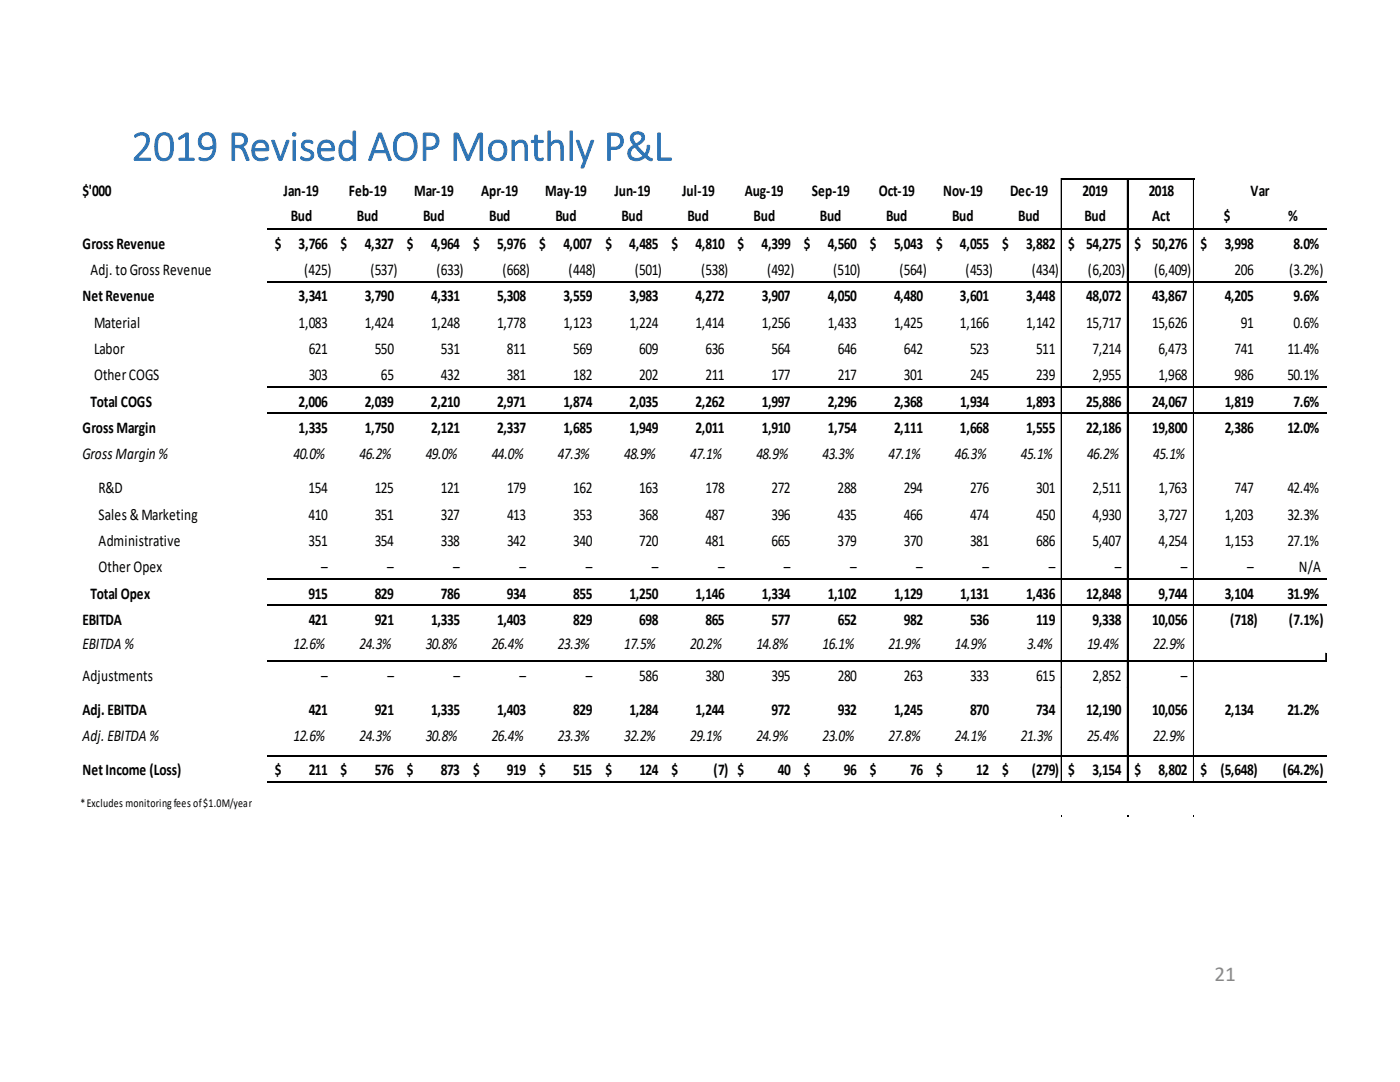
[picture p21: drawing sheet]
<svg xmlns="http://www.w3.org/2000/svg" width="279mm" height="216mm" viewBox="0 0 279 216" stroke-linecap="round" stroke-linejoin="round" font-family="sans-serif">
<defs><g id="words">
<text font-size="8.6" fill="#2e75b6" x="26.2" y="32">2019 Revised AOP Monthly P&amp;L</text>
<text font-size="4.2" fill="#898989" x="242.4" y="195.8">21</text>
<g font-size="3.3">
<text x="16.5" y="39.1">$'000</text>
<text x="56.6" y="39.1">Jan-19</text>
<text x="69.6" y="39.1">Feb-19</text>
<text x="82.6" y="39.1">Mar-19</text>
<text x="96" y="39.1">Apr-19</text>
<text x="108.8" y="39.1">May-19</text>
<text x="122.6" y="39.1">Jun-19</text>
<text x="136.1" y="39.1">Jul-19</text>
<text x="148.6" y="39.1">Aug-19</text>
<text x="162" y="39.1">Sep-19</text>
<text x="175.4" y="39.1">Oct-19</text>
<text x="188.2" y="39.1">Nov-19</text>
<text x="201.6" y="39.1">Dec-19</text>
<text x="216.1" y="39.1">2019</text>
<text x="229.3" y="39.1">2018</text>
<text x="249.6" y="39.1">Var</text>
<text x="58" y="44.2">Bud</text>
<text x="71.2" y="44.2">Bud</text>
<text x="84.4" y="44.2">Bud</text>
<text x="97.6" y="44.2">Bud</text>
<text x="110.8" y="44.2">Bud</text>
<text x="124" y="44.2">Bud</text>
<text x="137.2" y="44.2">Bud</text>
<text x="150.4" y="44.2">Bud</text>
<text x="163.6" y="44.2">Bud</text>
<text x="176.8" y="44.2">Bud</text>
<text x="190" y="44.2">Bud</text>
<text x="203.2" y="44.2">Bud</text>
<text x="216.4" y="44.2">Bud</text>
<text x="229.9" y="44.2">Act</text>
<text x="244.3" y="44.2">$</text>
<text x="257.1" y="44.2">%</text>
<text x="16.5" y="49.7">Gross Revenue</text>
<text x="54.8" y="49.7">$</text>
<text x="59.6" y="49.7">3,766</text>
<text x="68" y="49.7">$</text>
<text x="72.8" y="49.7">4,327</text>
<text x="81.2" y="49.7">$</text>
<text x="86" y="49.7">4,964</text>
<text x="94.4" y="49.7">$</text>
<text x="99.2" y="49.7">5,976</text>
<text x="107.6" y="49.7">$</text>
<text x="112.4" y="49.7">4,007</text>
<text x="120.8" y="49.7">$</text>
<text x="125.6" y="49.7">4,485</text>
<text x="134" y="49.7">$</text>
<text x="138.8" y="49.7">4,810</text>
<text x="147.2" y="49.7">$</text>
<text x="152" y="49.7">4,399</text>
<text x="160.4" y="49.7">$</text>
<text x="165.2" y="49.7">4,560</text>
<text x="173.6" y="49.7">$</text>
<text x="178.4" y="49.7">5,043</text>
<text x="186.8" y="49.7">$</text>
<text x="191.6" y="49.7">4,055</text>
<text x="200" y="49.7">$</text>
<text x="204.8" y="49.7">3,882</text>
<text x="213.2" y="49.7">$ 54,275</text>
<text x="226.4" y="49.7">$ 50,276</text>
<text x="239.6" y="49.7">$</text>
<text x="244.4" y="49.7">3,998</text>
<text x="258.1" y="49.7">8.0%</text>
<text x="18.1" y="54.9">Adj. to Gross Revenue</text>
<text x="60.7" y="54.9">(425)</text>
<text x="73.9" y="54.9">(537)</text>
<text x="87.1" y="54.9">(633)</text>
<text x="100.3" y="54.9">(668)</text>
<text x="113.5" y="54.9">(448)</text>
<text x="126.7" y="54.9">(501)</text>
<text x="139.9" y="54.9">(538)</text>
<text x="153.1" y="54.9">(492)</text>
<text x="166.3" y="54.9">(510)</text>
<text x="179.5" y="54.9">(564)</text>
<text x="192.7" y="54.9">(453)</text>
<text x="205.9" y="54.9">(434)</text>
<text x="217.1" y="54.9">(6,203)</text>
<text x="230.3" y="54.9">(6,409)</text>
<text x="246.4" y="54.9">206</text>
<text x="257.2" y="54.9">(3.2%)</text>
<text x="16.5" y="60.2">Net Revenue</text>
<text x="18.8" y="65.4">Material</text>
<text x="59.6" y="60.2">3,341</text>
<text x="59.6" y="65.4">1,083</text>
<text x="72.8" y="60.2">3,790</text>
<text x="72.8" y="65.4">1,424</text>
<text x="86" y="60.2">4,331</text>
<text x="86" y="65.4">1,248</text>
<text x="99.2" y="60.2">5,308</text>
<text x="99.2" y="65.4">1,778</text>
<text x="112.4" y="60.2">3,559</text>
<text x="112.4" y="65.4">1,123</text>
<text x="125.6" y="60.2">3,983</text>
<text x="125.6" y="65.4">1,224</text>
<text x="138.8" y="60.2">4,272</text>
<text x="138.8" y="65.4">1,414</text>
<text x="152" y="60.2">3,907</text>
<text x="152" y="65.4">1,256</text>
<text x="165.2" y="60.2">4,050</text>
<text x="165.2" y="65.4">1,433</text>
<text x="178.4" y="60.2">4,480</text>
<text x="178.4" y="65.4">1,425</text>
<text x="191.6" y="60.2">3,601</text>
<text x="191.6" y="65.4">1,166</text>
<text x="204.8" y="60.2">3,448</text>
<text x="204.8" y="65.4">1,142</text>
<text x="216.8" y="60.2">48,072</text>
<text x="216.8" y="65.4">15,717</text>
<text x="230" y="60.2">43,867</text>
<text x="230" y="65.4">15,626</text>
<text x="244.4" y="60.2">4,205</text>
<text x="247.6" y="65.4">91</text>
<text x="258.2" y="60.2">9.6%</text>
<text x="258.2" y="65.4">0.6%</text>
<text x="18.8" y="70.7">Labor</text>
<text x="61.6" y="70.7">621</text>
<text x="74.8" y="70.7">550</text>
<text x="88" y="70.7">531</text>
<text x="101.2" y="70.7">811</text>
<text x="114.4" y="70.7">569</text>
<text x="127.6" y="70.7">609</text>
<text x="140.8" y="70.7">636</text>
<text x="154" y="70.7">564</text>
<text x="167.2" y="70.7">646</text>
<text x="180.4" y="70.7">642</text>
<text x="193.6" y="70.7">523</text>
<text x="206.8" y="70.7">511</text>
<text x="218" y="70.7">7,214</text>
<text x="231.2" y="70.7">6,473</text>
<text x="246.4" y="70.7">741</text>
<text x="256.9" y="70.7">11.4%</text>
<text x="18.8" y="75.9">Other COGS</text>
<text x="61.6" y="75.9">303</text>
<text x="76" y="75.9">65</text>
<text x="88" y="75.9">432</text>
<text x="101.2" y="75.9">381</text>
<text x="114.4" y="75.9">182</text>
<text x="127.6" y="75.9">202</text>
<text x="140.8" y="75.9">211</text>
<text x="154" y="75.9">177</text>
<text x="167.2" y="75.9">217</text>
<text x="180.4" y="75.9">301</text>
<text x="193.6" y="75.9">245</text>
<text x="206.8" y="75.9">239</text>
<text x="218" y="75.9">2,955</text>
<text x="231.2" y="75.9">1,968</text>
<text x="246.4" y="75.9">986</text>
<text x="256.9" y="75.9">50.1%</text>
<text x="18.1" y="81.2">Total COGS</text>
<text x="59.6" y="81.2">2,006</text>
<text x="72.8" y="81.2">2,039</text>
<text x="86" y="81.2">2,210</text>
<text x="99.2" y="81.2">2,971</text>
<text x="112.4" y="81.2">1,874</text>
<text x="125.6" y="81.2">2,035</text>
<text x="138.8" y="81.2">2,262</text>
<text x="152" y="81.2">1,997</text>
<text x="165.2" y="81.2">2,296</text>
<text x="178.4" y="81.2">2,368</text>
<text x="191.6" y="81.2">1,934</text>
<text x="204.8" y="81.2">1,893</text>
<text x="216.8" y="81.2">25,886</text>
<text x="230" y="81.2">24,067</text>
<text x="244.4" y="81.2">1,819</text>
<text x="258.2" y="81.2">7.6%</text>
<text x="16.5" y="86.4">Gross Margin</text>
<text x="59.6" y="86.4">1,335</text>
<text x="72.8" y="86.4">1,750</text>
<text x="86" y="86.4">2,121</text>
<text x="99.2" y="86.4">2,337</text>
<text x="112.4" y="86.4">1,685</text>
<text x="125.6" y="86.4">1,949</text>
<text x="138.8" y="86.4">2,011</text>
<text x="152" y="86.4">1,910</text>
<text x="165.2" y="86.4">1,754</text>
<text x="178.4" y="86.4">2,111</text>
<text x="191.6" y="86.4">1,668</text>
<text x="204.8" y="86.4">1,555</text>
<text x="216.8" y="86.4">22,186</text>
<text x="230" y="86.4">19,800</text>
<text x="244.4" y="86.4">2,386</text>
<text x="256.9" y="86.4">12.0%</text>
<text x="16.5" y="91.7">Gross Margin %</text>
<text x="58.6" y="91.7">40.0%</text>
<text x="71.7" y="91.7">46.2%</text>
<text x="85" y="91.7">49.0%</text>
<text x="98.2" y="91.7">44.0%</text>
<text x="111.3" y="91.7">47.3%</text>
<text x="124.5" y="91.7">48.9%</text>
<text x="137.8" y="91.7">47.1%</text>
<text x="151" y="91.7">48.9%</text>
<text x="164.2" y="91.7">43.3%</text>
<text x="177.3" y="91.7">47.1%</text>
<text x="190.5" y="91.7">46.3%</text>
<text x="203.8" y="91.7">45.1%</text>
<text x="217" y="91.7">46.2%</text>
<text x="230.2" y="91.7">45.1%</text>
<text x="19.7" y="98.4">R&amp;D</text>
<text x="61.6" y="98.4">154</text>
<text x="74.8" y="98.4">125</text>
<text x="88" y="98.4">121</text>
<text x="101.2" y="98.4">179</text>
<text x="114.4" y="98.4">162</text>
<text x="127.6" y="98.4">163</text>
<text x="140.8" y="98.4">178</text>
<text x="154" y="98.4">272</text>
<text x="167.2" y="98.4">288</text>
<text x="180.4" y="98.4">294</text>
<text x="193.6" y="98.4">276</text>
<text x="206.8" y="98.4">301</text>
<text x="218" y="98.4">2,511</text>
<text x="231.2" y="98.4">1,763</text>
<text x="246.4" y="98.4">747</text>
<text x="256.9" y="98.4">42.4%</text>
<text x="19.7" y="103.7">Sales &amp; Marketing</text>
<text x="61.6" y="103.7">410</text>
<text x="74.8" y="103.7">351</text>
<text x="88" y="103.7">327</text>
<text x="101.2" y="103.7">413</text>
<text x="114.4" y="103.7">353</text>
<text x="127.6" y="103.7">368</text>
<text x="140.8" y="103.7">487</text>
<text x="154" y="103.7">396</text>
<text x="167.2" y="103.7">435</text>
<text x="180.4" y="103.7">466</text>
<text x="193.6" y="103.7">474</text>
<text x="206.8" y="103.7">450</text>
<text x="218" y="103.7">4,930</text>
<text x="231.2" y="103.7">3,727</text>
<text x="244.4" y="103.7">1,203</text>
<text x="256.9" y="103.7">32.3%</text>
<text x="19.7" y="109">Administrative</text>
<text x="61.6" y="109">351</text>
<text x="74.8" y="109">354</text>
<text x="88" y="109">338</text>
<text x="101.2" y="109">342</text>
<text x="114.4" y="109">340</text>
<text x="127.6" y="109">720</text>
<text x="140.8" y="109">481</text>
<text x="154" y="109">665</text>
<text x="167.2" y="109">379</text>
<text x="180.4" y="109">370</text>
<text x="193.6" y="109">381</text>
<text x="206.8" y="109">686</text>
<text x="218" y="109">5,407</text>
<text x="231.2" y="109">4,254</text>
<text x="244.4" y="109">1,153</text>
<text x="256.9" y="109">27.1%</text>
<text x="18.1" y="119.5">Total Opex</text>
<text x="19.7" y="114.2">Other Opex</text>
<text x="61.6" y="119.5">915</text>
<text x="64.1" y="114.2">–</text>
<text x="74.8" y="119.5">829</text>
<text x="77.3" y="114.2">–</text>
<text x="88" y="119.5">786</text>
<text x="90.5" y="114.2">–</text>
<text x="101.2" y="119.5">934</text>
<text x="103.7" y="114.2">–</text>
<text x="114.4" y="119.5">855</text>
<text x="116.9" y="114.2">–</text>
<text x="125.6" y="119.5">1,250</text>
<text x="130.1" y="114.2">–</text>
<text x="138.8" y="119.5">1,146</text>
<text x="143.3" y="114.2">–</text>
<text x="152" y="119.5">1,334</text>
<text x="156.5" y="114.2">–</text>
<text x="165.2" y="119.5">1,102</text>
<text x="169.7" y="114.2">–</text>
<text x="178.4" y="119.5">1,129</text>
<text x="182.9" y="114.2">–</text>
<text x="191.6" y="119.5">1,131</text>
<text x="196.1" y="114.2">–</text>
<text x="204.8" y="119.5">1,436</text>
<text x="209.3" y="114.2">–</text>
<text x="216.8" y="119.5">12,848</text>
<text x="222.5" y="114.2">–</text>
<text x="231.2" y="119.5">9,744</text>
<text x="235.7" y="114.2">–</text>
<text x="244.4" y="119.5">3,104</text>
<text x="248.9" y="114.2">–</text>
<text x="256.9" y="119.5">31.9%</text>
<text x="259.2" y="114.2">N/A</text>
<text x="16.5" y="124.7">EBITDA</text>
<text x="61.6" y="124.7">421</text>
<text x="74.8" y="124.7">921</text>
<text x="86" y="124.7">1,335</text>
<text x="99.2" y="124.7">1,403</text>
<text x="114.4" y="124.7">829</text>
<text x="127.6" y="124.7">698</text>
<text x="140.8" y="124.7">865</text>
<text x="154" y="124.7">577</text>
<text x="167.2" y="124.7">652</text>
<text x="180.4" y="124.7">982</text>
<text x="193.6" y="124.7">536</text>
<text x="206.8" y="124.7">119</text>
<text x="218" y="124.7">9,338</text>
<text x="230" y="124.7">10,056</text>
<text x="245.5" y="124.7">(718)</text>
<text x="257.2" y="124.7">(7.1%)</text>
<text x="16.5" y="129.5">EBITDA %</text>
<text x="58.6" y="129.5">12.6%</text>
<text x="71.7" y="129.5">24.3%</text>
<text x="85" y="129.5">30.8%</text>
<text x="98.2" y="129.5">26.4%</text>
<text x="111.3" y="129.5">23.3%</text>
<text x="124.5" y="129.5">17.5%</text>
<text x="137.8" y="129.5">20.2%</text>
<text x="151" y="129.5">14.8%</text>
<text x="164.2" y="129.5">16.1%</text>
<text x="177.3" y="129.5">21.9%</text>
<text x="190.5" y="129.5">14.9%</text>
<text x="205" y="129.5">3.4%</text>
<text x="217" y="129.5">19.4%</text>
<text x="230.2" y="129.5">22.9%</text>
<text x="16.5" y="135.9">Adjustments</text>
<text x="64.1" y="135.9">–</text>
<text x="77.3" y="135.9">–</text>
<text x="90.5" y="135.9">–</text>
<text x="103.7" y="135.9">–</text>
<text x="116.9" y="135.9">–</text>
<text x="127.6" y="135.9">586</text>
<text x="140.8" y="135.9">380</text>
<text x="154" y="135.9">395</text>
<text x="167.2" y="135.9">280</text>
<text x="180.4" y="135.9">263</text>
<text x="193.6" y="135.9">333</text>
<text x="206.8" y="135.9">615</text>
<text x="218" y="135.9">2,852</text>
<text x="235.7" y="135.9">–</text>
<text x="16.5" y="142.7">Adj. EBITDA</text>
<text x="61.6" y="142.7">421</text>
<text x="74.8" y="142.7">921</text>
<text x="86" y="142.7">1,335</text>
<text x="99.2" y="142.7">1,403</text>
<text x="114.4" y="142.7">829</text>
<text x="125.6" y="142.7">1,284</text>
<text x="138.8" y="142.7">1,244</text>
<text x="154" y="142.7">972</text>
<text x="167.2" y="142.7">932</text>
<text x="178.4" y="142.7">1,245</text>
<text x="193.6" y="142.7">870</text>
<text x="206.8" y="142.7">734</text>
<text x="216.8" y="142.7">12,190</text>
<text x="230" y="142.7">10,056</text>
<text x="244.4" y="142.7">2,134</text>
<text x="256.9" y="142.7">21.2%</text>
<text x="16.5" y="147.9">Adj. EBITDA %</text>
<text x="58.6" y="147.9">12.6%</text>
<text x="71.7" y="147.9">24.3%</text>
<text x="85" y="147.9">30.8%</text>
<text x="98.2" y="147.9">26.4%</text>
<text x="111.3" y="147.9">23.3%</text>
<text x="124.5" y="147.9">32.2%</text>
<text x="137.8" y="147.9">29.1%</text>
<text x="151" y="147.9">24.9%</text>
<text x="164.2" y="147.9">23.0%</text>
<text x="177.3" y="147.9">27.8%</text>
<text x="190.5" y="147.9">24.1%</text>
<text x="203.8" y="147.9">21.3%</text>
<text x="217" y="147.9">25.4%</text>
<text x="230.2" y="147.9">22.9%</text>
<text x="16.5" y="154.7">Net Income (Loss)</text>
<text x="54.8" y="154.7">$</text>
<text x="61.6" y="154.7">211</text>
<text x="68" y="154.7">$</text>
<text x="74.8" y="154.7">576</text>
<text x="81.2" y="154.7">$</text>
<text x="88" y="154.7">873</text>
<text x="94.4" y="154.7">$</text>
<text x="101.2" y="154.7">919</text>
<text x="107.6" y="154.7">$</text>
<text x="114.4" y="154.7">515</text>
<text x="120.8" y="154.7">$</text>
<text x="127.6" y="154.7">124</text>
<text x="134" y="154.7">$</text>
<text x="142.4" y="154.7">(7) $</text>
<text x="155.2" y="154.7">40</text>
<text x="160.4" y="154.7">$</text>
<text x="168.4" y="154.7">96</text>
<text x="173.6" y="154.7">$</text>
<text x="181.6" y="154.7">76</text>
<text x="186.8" y="154.7">$</text>
<text x="194.8" y="154.7">12</text>
<text x="200" y="154.7">$</text>
<text x="205.9" y="154.7">(279)</text>
<text x="213.2" y="154.7">$</text>
<text x="218" y="154.7">3,154</text>
<text x="226.4" y="154.7">$</text>
<text x="231.2" y="154.7">8,802</text>
<text x="239.6" y="154.7">$</text>
<text x="243.5" y="154.7">(5,648)</text>
<text x="256" y="154.7">(64.2%)</text>
</g>
<text font-size="2.4" x="16.1" y="161.1">* Excludes monitoring fees of $1.0M/year</text>
</g></defs>
<g fill="none" stroke="#000" stroke-width=".2">
<path d="M211.8 35.6v10M211.9 35.6v10M212 35.6h26.4M225 35.8v9.8M238.2 35.8v9.8M238.3 35.8v9.8M53.4 45.6h211.4M53.4 56.1h211.4M211.8 45.8v110.4M211.9 45.8v110.4M225 45.8v110.4M238.2 45.8v110.4"/>
<path d="M238.3 45.8v110.4M53.4 77.1h211.4M53.4 82.4h211.4M53.4 115.4h211.4M53.4 131.9h211.4M53.4 120.7h211.4M264.6 130.3v1.6M53.4 150.7h211.4M53.4 155.9h211.4M211.8 162.7v.3M225 162.7v.3M238.2 162.7v.3"/>
</g>
<path d="M212 35.7h26.3M225.1 35.8v9.8M53.4 45.7h211.4M53.4 56.2h211.4M225.1 45.8v110.4M53.4 115.5h211.4M53.4 132h211.4M53.4 120.8h211.4M53.4 150.8h211.4M53.4 156.1h211.4" fill="none" stroke="#000" stroke-width=".21"/>
<path d="M264.6 130.3h.2v1.6h-.2zM211.8 162.7h.2v.2h-.2zM225 162.7h.2v.2h-.2zM238.2 162.7h.1v.2h-.1z" fill="#000"/>
<path d="M53.4 77.3h211.4M53.4 82.5h211.4" fill="none" stroke="#000" stroke-width=".25"/>
<use href="#words"/>
</svg>
